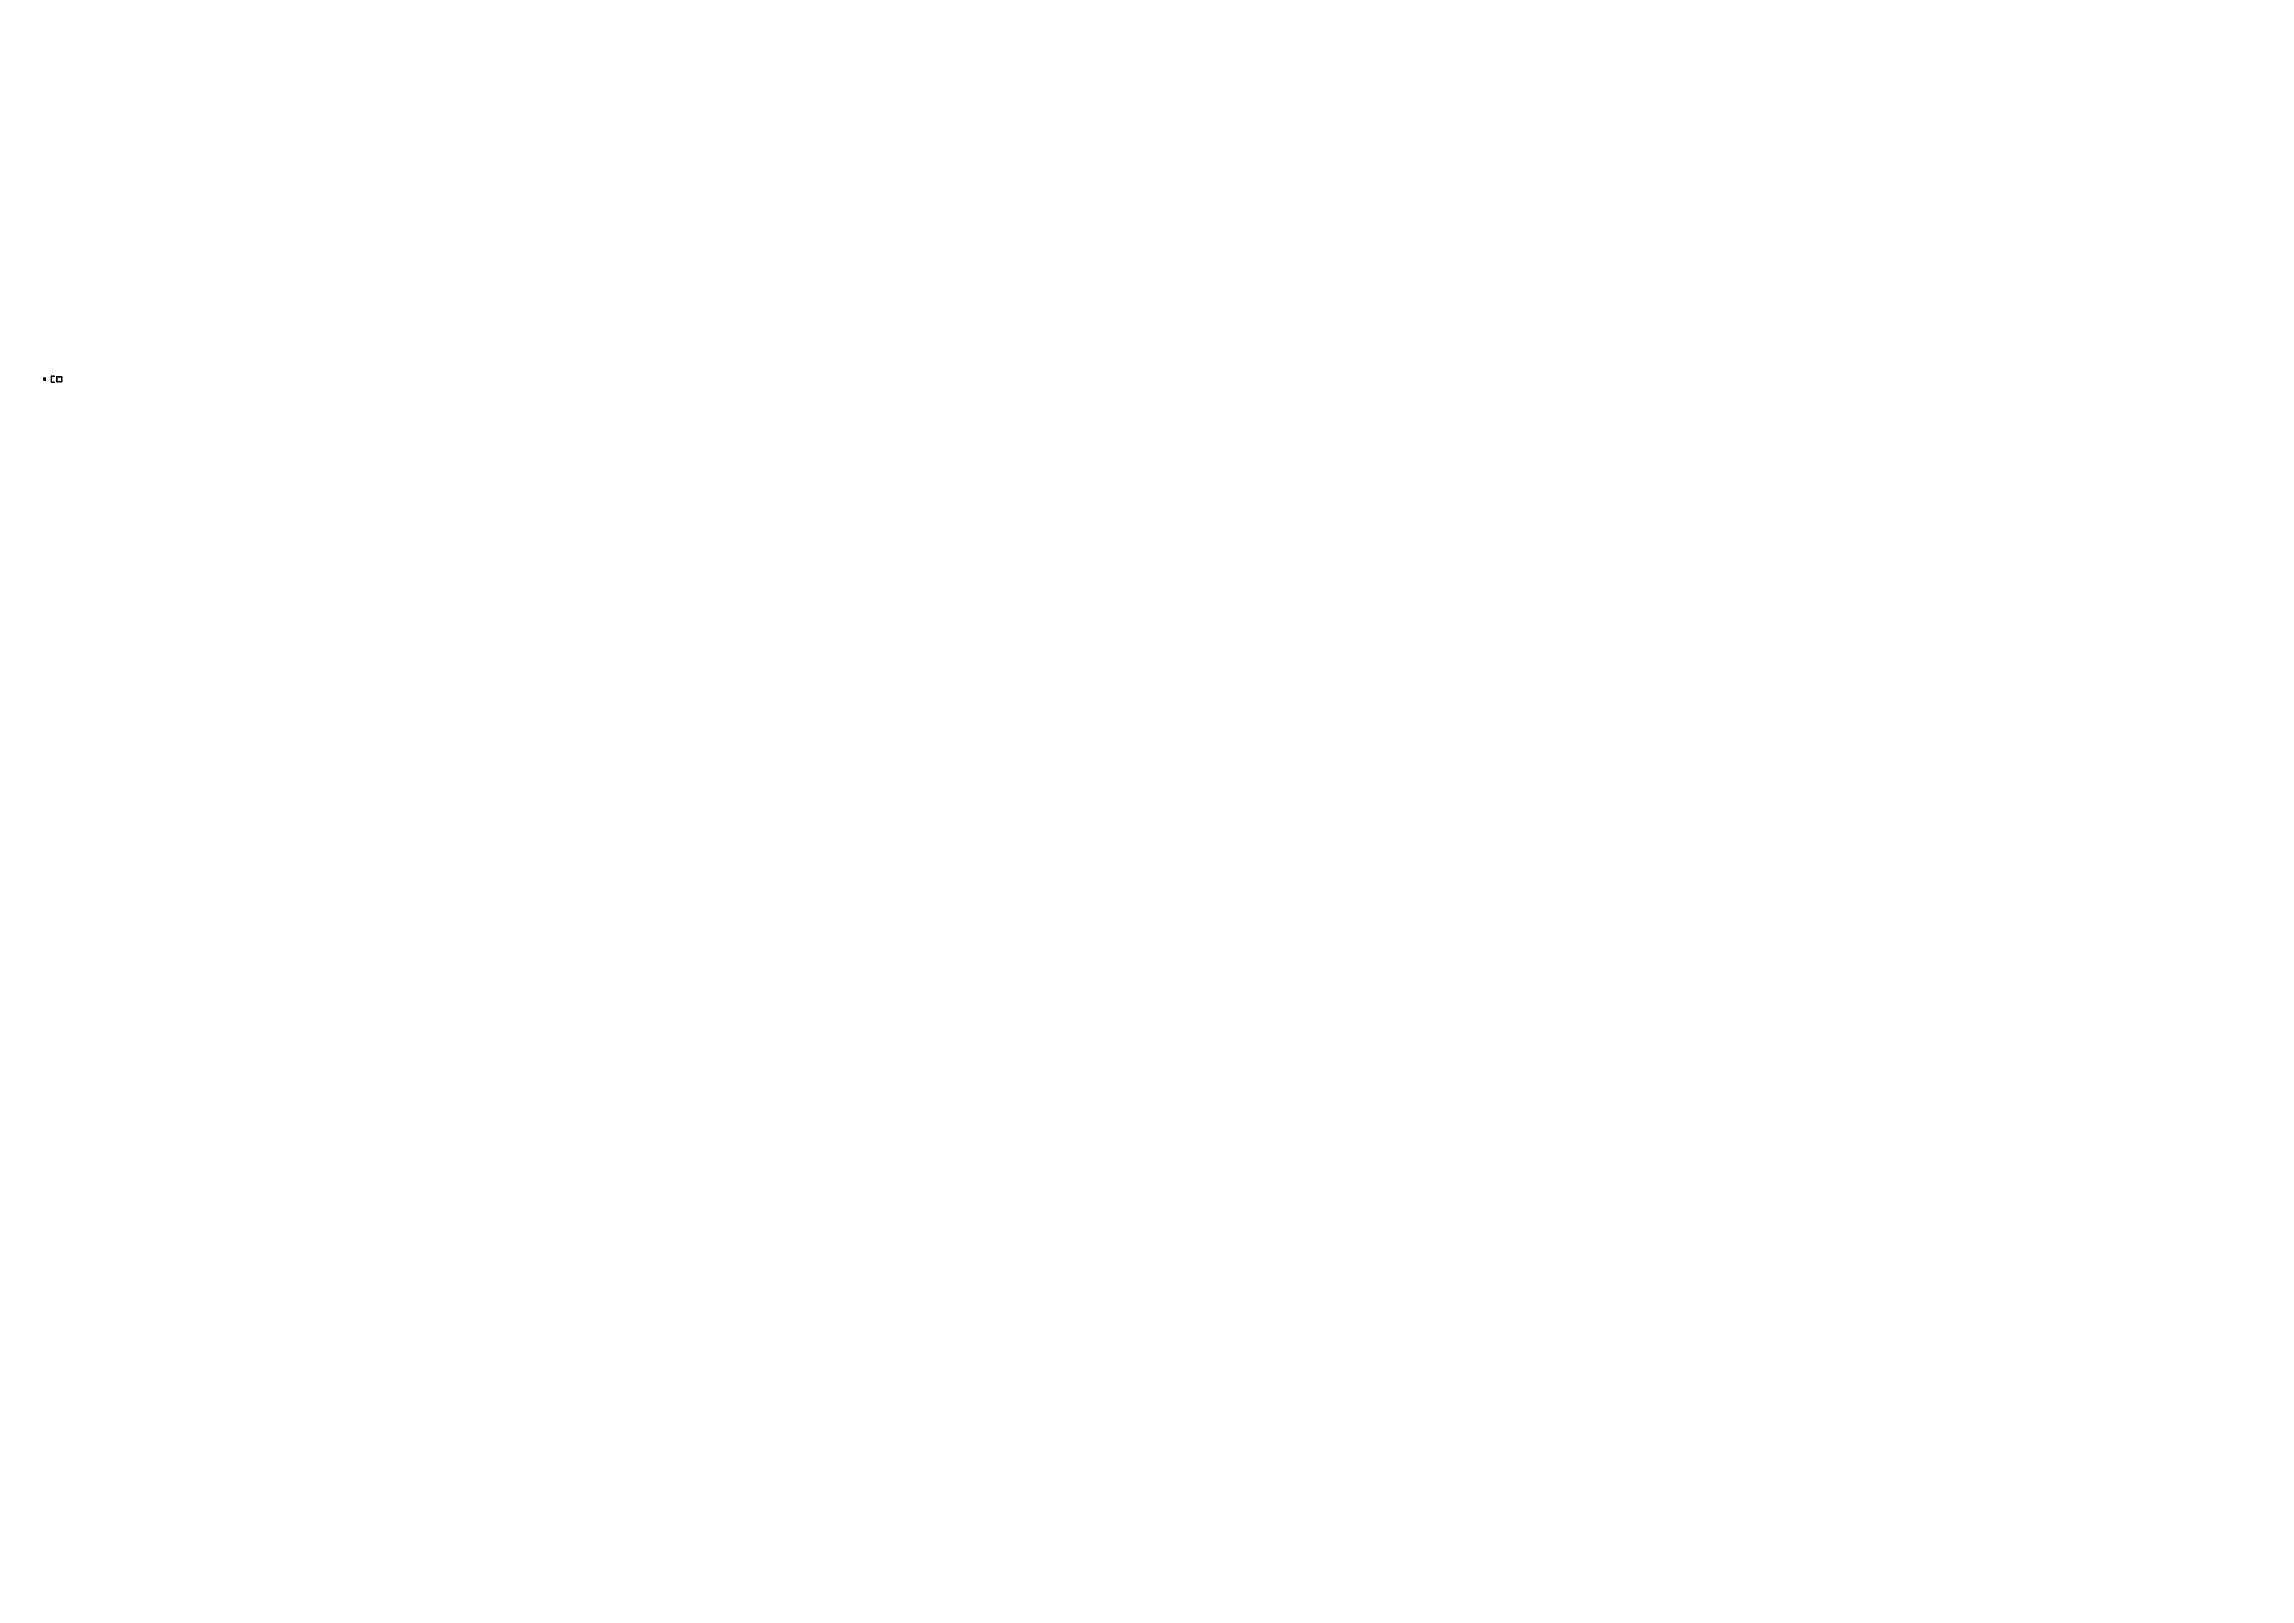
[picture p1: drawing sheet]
<svg xmlns="http://www.w3.org/2000/svg" width="1189mm" height="841mm" viewBox="0 0 1189 841" stroke-linecap="round" stroke-linejoin="round" font-family="sans-serif">
<defs><g id="words">
<g font-size="1.4">
<text x="24" y="197" transform="rotate(-90 24 197)">J1</text>
<text x="24" y="197" transform="rotate(-90 24 197)">2</text>
</g>
</g></defs>
<path d="M28 195h-1v3h1M29 195h3v3h-3z" fill="none" stroke="#000" stroke-width=".52"/>
<use href="#words"/>
</svg>
